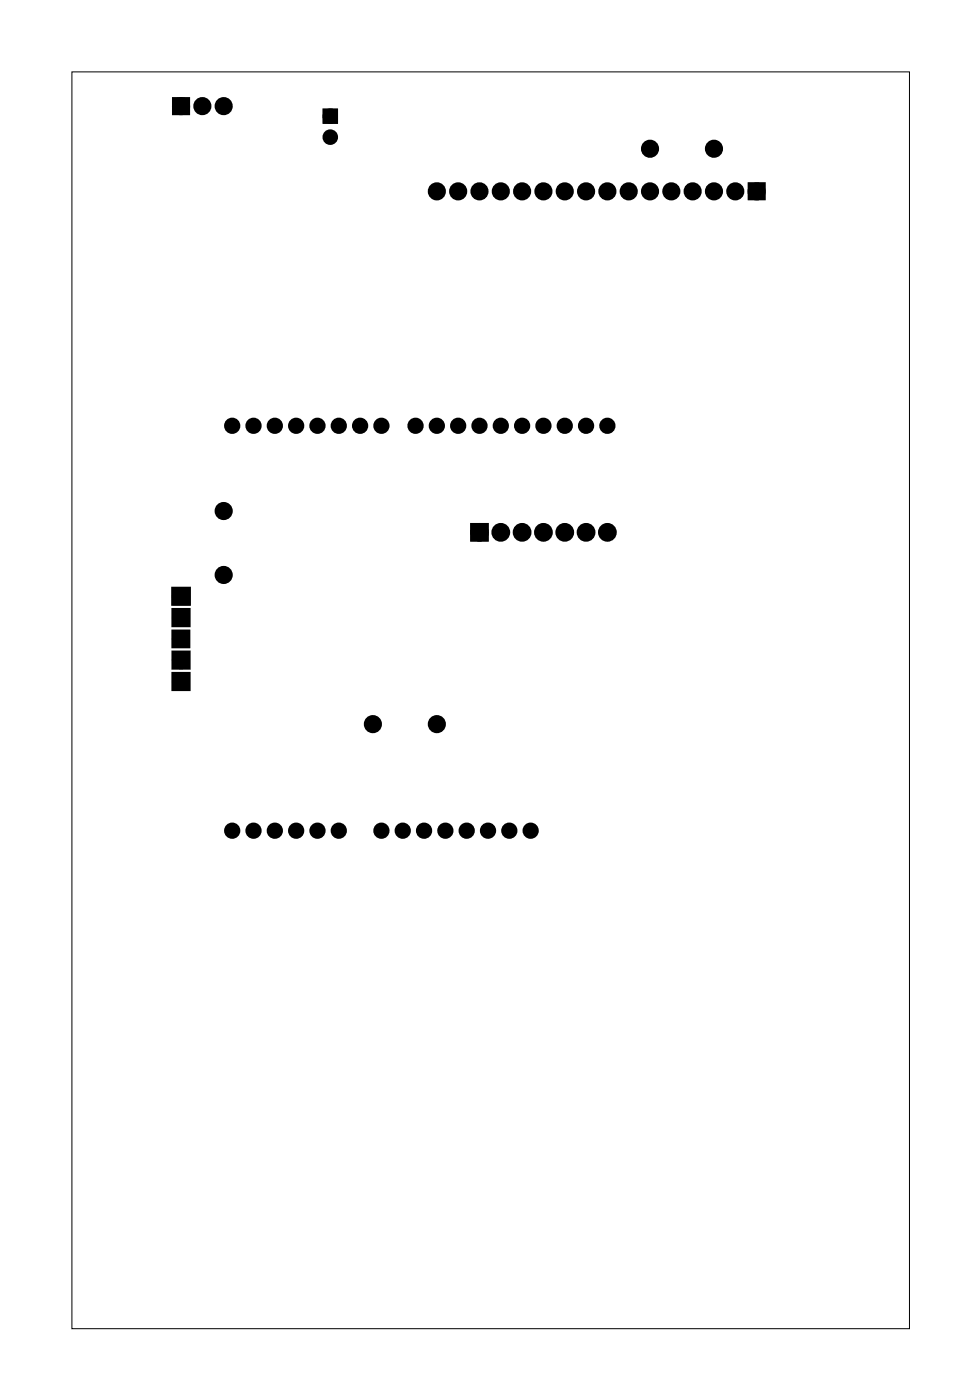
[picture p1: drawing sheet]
<svg xmlns="http://www.w3.org/2000/svg" width="117mm" height="167mm" viewBox="0 0 117 167" stroke-linecap="round" stroke-linejoin="round" font-family="sans-serif">
<path d="M8.6 8.6h99.8v149.8h-99.8z" fill="none" stroke="#000" stroke-width=".12"/>
<g fill="#000">
<path d="M20.9 12h1.4v1.3h-1.4zM38.8 13.2h1.2v1.2h-1.2zM89.5 22.1h1.4v1.4h-1.4zM20.7 77.8h1.8v1.8h-1.8zM20.6 72.6h1.9v1.9h-1.9zM20.6 75.3h1.9v1.7h-1.9zM20.6 77.8h1.9v1.8h-1.9zM20.7 70.2h1.8v1.8h-1.8zM20.6 75.2h2v1.9h-2zM20.6 72.6h2v2h-2zM20.6 77.7h2v2h-2zM20.5 70.1h2.1v2h-2.1z"/>
<path d="M56.4 62.7h1.5v1.5h-1.5zM20.7 80.3h1.8v1.8h-1.8zM20.6 80.3h1.9v1.8h-1.9zM20.6 80.2h2v2h-2z"/>
</g>
<g fill="none" stroke="#000" stroke-width=".76" stroke-linecap="butt">
<path d="M20.9 12h1.4v1.3h-1.4zM89.5 22.1h1.4v1.4h-1.4zM56.4 62.7h1.5v1.5h-1.5z"/>
<circle cx="21.6" cy="12.6" r=".7"/>
<circle cx="24.1" cy="12.6" r=".7"/>
<circle cx="26.7" cy="12.6" r=".7"/>
<circle cx="77.5" cy="17.7" r=".7"/>
<circle cx="85.1" cy="17.7" r=".7"/>
<circle cx="52.1" cy="22.8" r=".7"/>
<circle cx="54.6" cy="22.8" r=".7"/>
<circle cx="57.1" cy="22.8" r=".7"/>
<circle cx="59.7" cy="22.8" r=".7"/>
<circle cx="62.2" cy="22.8" r=".7"/>
<circle cx="64.8" cy="22.8" r=".7"/>
<circle cx="67.3" cy="22.8" r=".7"/>
<circle cx="69.8" cy="22.8" r=".7"/>
<circle cx="72.4" cy="22.8" r=".7"/>
<circle cx="74.9" cy="22.8" r=".7"/>
<circle cx="77.5" cy="22.8" r=".7"/>
<circle cx="80" cy="22.8" r=".7"/>
<circle cx="82.5" cy="22.8" r=".7"/>
<circle cx="85.1" cy="22.8" r=".7"/>
<circle cx="87.6" cy="22.8" r=".7"/>
<circle cx="90.2" cy="22.8" r=".7"/>
<circle cx="26.7" cy="60.9" r=".7"/>
<circle cx="26.7" cy="68.5" r=".7"/>
<circle cx="57.1" cy="63.4" r=".74"/>
<circle cx="59.7" cy="63.4" r=".74"/>
<circle cx="62.2" cy="63.4" r=".74"/>
<circle cx="64.8" cy="63.4" r=".74"/>
<circle cx="67.3" cy="63.4" r=".74"/>
<circle cx="69.8" cy="63.4" r=".74"/>
<circle cx="72.4" cy="63.4" r=".74"/>
<circle cx="44.4" cy="86.3" r=".7"/>
<circle cx="52.1" cy="86.3" r=".7"/>
</g>
<g fill="#000">
<circle cx="21.6" cy="12.6" r=".7"/>
<circle cx="24.1" cy="12.6" r=".7"/>
<circle cx="26.7" cy="12.6" r=".7"/>
<circle cx="39.4" cy="16.3" r=".6"/>
<circle cx="39.4" cy="13.8" r=".6"/>
<circle cx="77.5" cy="17.7" r=".7"/>
<circle cx="85.1" cy="17.7" r=".7"/>
<circle cx="52.1" cy="22.8" r=".7"/>
<circle cx="54.6" cy="22.8" r=".7"/>
<circle cx="57.1" cy="22.8" r=".7"/>
<circle cx="59.7" cy="22.8" r=".7"/>
<circle cx="62.2" cy="22.8" r=".7"/>
<circle cx="64.8" cy="22.8" r=".7"/>
<circle cx="67.3" cy="22.8" r=".7"/>
<circle cx="69.8" cy="22.8" r=".7"/>
<circle cx="72.4" cy="22.8" r=".7"/>
<circle cx="74.9" cy="22.8" r=".7"/>
<circle cx="77.5" cy="22.8" r=".7"/>
<circle cx="80" cy="22.8" r=".7"/>
<circle cx="82.5" cy="22.8" r=".7"/>
<circle cx="85.1" cy="22.8" r=".7"/>
<circle cx="87.6" cy="22.8" r=".7"/>
<circle cx="90.2" cy="22.8" r=".7"/>
<circle cx="27.7" cy="50.7" r=".66"/>
<circle cx="30.2" cy="50.7" r=".66"/>
<circle cx="32.7" cy="50.7" r=".66"/>
<circle cx="35.3" cy="50.7" r=".66"/>
<circle cx="37.8" cy="50.7" r=".66"/>
<circle cx="40.4" cy="50.7" r=".66"/>
<circle cx="42.9" cy="50.7" r=".66"/>
<circle cx="45.4" cy="50.7" r=".66"/>
<circle cx="49.5" cy="50.7" r=".66"/>
<circle cx="52.1" cy="50.7" r=".66"/>
<circle cx="54.6" cy="50.7" r=".66"/>
<circle cx="57.1" cy="50.7" r=".66"/>
<circle cx="59.7" cy="50.7" r=".66"/>
<circle cx="62.2" cy="50.7" r=".66"/>
<circle cx="64.8" cy="50.7" r=".66"/>
<circle cx="67.3" cy="50.7" r=".66"/>
<circle cx="69.8" cy="50.7" r=".66"/>
<circle cx="72.4" cy="50.7" r=".66"/>
<circle cx="21.6" cy="78.7" r=".72"/>
<circle cx="21.6" cy="71.1" r=".72"/>
<circle cx="21.6" cy="76.2" r=".72"/>
<circle cx="21.6" cy="73.6" r=".72"/>
<circle cx="26.7" cy="60.9" r=".7"/>
<circle cx="26.7" cy="68.5" r=".7"/>
<circle cx="57.1" cy="63.4" r=".74"/>
<circle cx="59.7" cy="63.4" r=".74"/>
<circle cx="62.2" cy="63.4" r=".74"/>
<circle cx="64.8" cy="63.4" r=".74"/>
<circle cx="67.3" cy="63.4" r=".74"/>
<circle cx="69.8" cy="63.4" r=".74"/>
<circle cx="72.4" cy="63.4" r=".74"/>
<circle cx="21.6" cy="81.2" r=".72"/>
<circle cx="27.7" cy="99" r=".66"/>
<circle cx="30.2" cy="99" r=".66"/>
<circle cx="32.7" cy="99" r=".66"/>
<circle cx="35.3" cy="99" r=".66"/>
<circle cx="37.8" cy="99" r=".66"/>
<circle cx="40.4" cy="99" r=".66"/>
<circle cx="44.4" cy="86.3" r=".7"/>
<circle cx="45.4" cy="99" r=".66"/>
<circle cx="48" cy="99" r=".66"/>
<circle cx="50.5" cy="99" r=".66"/>
<circle cx="52.1" cy="86.3" r=".7"/>
<circle cx="53.1" cy="99" r=".66"/>
<circle cx="55.6" cy="99" r=".66"/>
<circle cx="58.1" cy="99" r=".66"/>
<circle cx="60.7" cy="99" r=".66"/>
<circle cx="63.2" cy="99" r=".66"/>
</g>
<g fill="none" stroke="#000" stroke-width=".65" stroke-linecap="butt">
<path d="M38.8 13.2h1.2v1.2h-1.2z"/>
<circle cx="39.4" cy="13.8" r=".6"/>
<circle cx="39.4" cy="16.3" r=".6"/>
</g>
<g fill="none" stroke="#000" stroke-width=".61" stroke-linecap="butt">
<circle cx="27.7" cy="50.7" r=".66"/>
<circle cx="30.2" cy="50.7" r=".66"/>
<circle cx="32.7" cy="50.7" r=".66"/>
<circle cx="35.3" cy="50.7" r=".66"/>
<circle cx="37.8" cy="50.7" r=".66"/>
<circle cx="40.4" cy="50.7" r=".66"/>
<circle cx="42.9" cy="50.7" r=".66"/>
<circle cx="45.4" cy="50.7" r=".66"/>
<circle cx="49.5" cy="50.7" r=".66"/>
<circle cx="52.1" cy="50.7" r=".66"/>
<circle cx="54.6" cy="50.7" r=".66"/>
<circle cx="57.1" cy="50.7" r=".66"/>
<circle cx="59.7" cy="50.7" r=".66"/>
<circle cx="62.2" cy="50.7" r=".66"/>
<circle cx="64.8" cy="50.7" r=".66"/>
<circle cx="67.3" cy="50.7" r=".66"/>
<circle cx="69.8" cy="50.7" r=".66"/>
<circle cx="72.4" cy="50.7" r=".66"/>
<circle cx="27.7" cy="99" r=".66"/>
<circle cx="30.2" cy="99" r=".66"/>
<circle cx="32.7" cy="99" r=".66"/>
<circle cx="35.3" cy="99" r=".66"/>
<circle cx="37.8" cy="99" r=".66"/>
<circle cx="40.4" cy="99" r=".66"/>
<circle cx="45.4" cy="99" r=".66"/>
<circle cx="48" cy="99" r=".66"/>
<circle cx="50.5" cy="99" r=".66"/>
<circle cx="53.1" cy="99" r=".66"/>
<circle cx="55.6" cy="99" r=".66"/>
<circle cx="58.1" cy="99" r=".66"/>
<circle cx="60.7" cy="99" r=".66"/>
<circle cx="63.2" cy="99" r=".66"/>
</g>
<g fill="none" stroke="#000" stroke-width=".69" stroke-linecap="butt">
<circle cx="21.6" cy="78.7" r=".72"/>
<circle cx="21.6" cy="71.1" r=".72"/>
<circle cx="21.6" cy="76.2" r=".72"/>
<circle cx="21.6" cy="73.6" r=".72"/>
<circle cx="21.6" cy="81.2" r=".72"/>
</g>
<g fill="none" stroke="#000" stroke-width=".25">
<path d="M20.5 70.1h2.1v2h-2.1zM20.6 75.2h2v1.9h-2zM20.6 72.6h2v2h-2zM20.6 77.7h2v2h-2zM20.6 75.3h1.9v1.7h-1.9zM20.6 72.6h1.9v1.9h-1.9zM20.6 77.8h1.9v1.8h-1.9zM20.7 77.8h1.8v1.8h-1.8zM20.7 70.2h1.8v1.8h-1.8zM21.6 78.7h.1M20.6 80.2h2v2h-2zM20.6 80.3h1.9v1.8h-1.9z"/>
<path d="M20.7 80.3h1.8v1.8h-1.8zM21.6 81.2h.1"/>
</g>
</svg>
